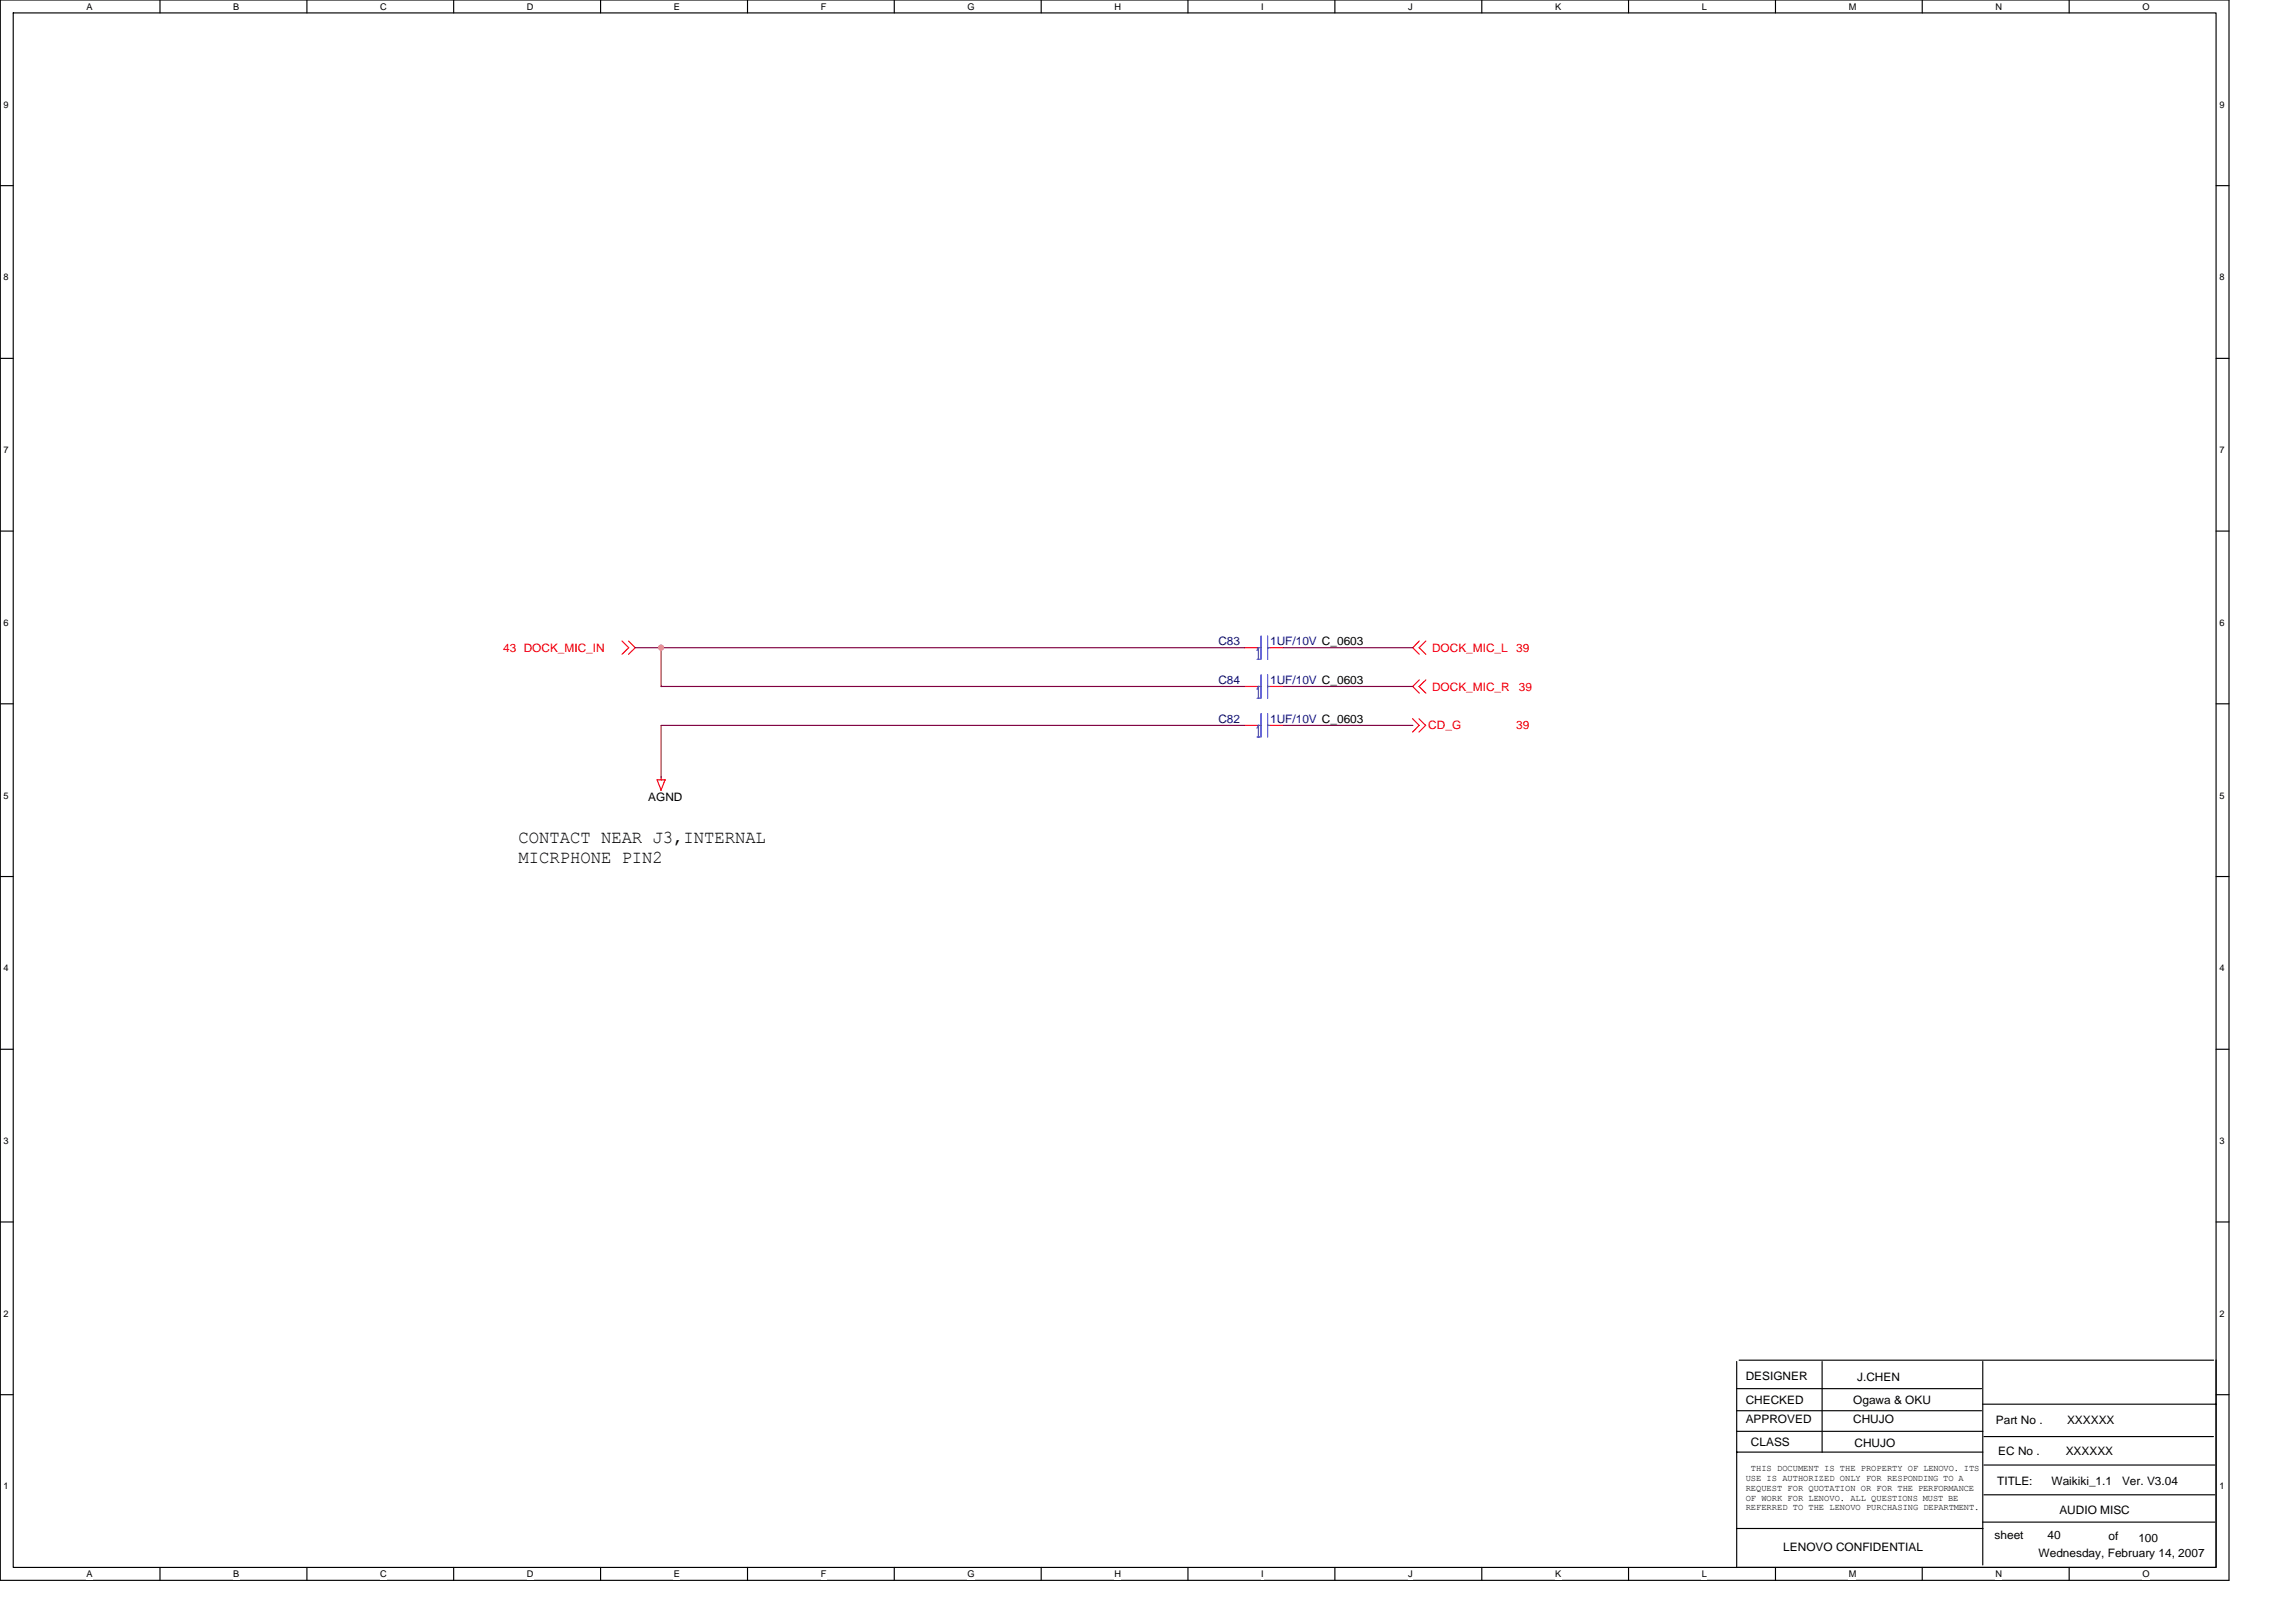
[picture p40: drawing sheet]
<svg xmlns="http://www.w3.org/2000/svg" width="297mm" height="210mm" viewBox="0 0 297 210" stroke-linecap="round" stroke-linejoin="round" font-family="sans-serif">
<defs><g id="words">
<g font-size="2.3">
<text x="67.1" y="109.2">CONTACT NEAR J3,INTERNAL</text>
<text x="67.1" y="111.7">MICRPHONE PIN2</text>
</g>
<g font-size="1.5" fill="#000080">
<text x="157.6" y="83.5">C83</text>
<text x="164.3" y="83.5">1UF/10V C_0603</text>
<text x="157.6" y="88.5">C84</text>
<text x="164.3" y="88.5">1UF/10V C_0603</text>
<text x="157.6" y="93.6">C82</text>
<text x="164.3" y="93.6">1UF/10V C_0603</text>
</g>
<g font-size="1.5" fill="#f00">
<text x="65.1" y="84.3">43 DOCK_MIC_IN</text>
<text x="185.3" y="84.3">DOCK_MIC_L</text>
<text x="185.3" y="89.4">DOCK_MIC_R</text>
<text x="196.2" y="84.3">39</text>
<text x="196.5" y="89.4">39</text>
<text x="184.8" y="94.4">CD_G</text>
<text x="196.2" y="94.4">39</text>
</g>
<g font-size="1.5">
<text x="83.9" y="103.6">AGND</text>
<text x="225.8" y="178.5">DESIGNER</text>
<text x="240.3" y="178.7">J.CHEN</text>
<text x="225.8" y="181.7">CHECKED</text>
<text x="225.8" y="184.1">APPROVED</text>
<text x="239.8" y="181.7">Ogawa &amp; OKU</text>
<text x="239.8" y="184.1">CHUJO</text>
<text x="258.2" y="184.3">Part No .</text>
<text x="267.4" y="184.3">XXXXXX</text>
<text x="226.5" y="187.1">CLASS</text>
<text x="239.9" y="187.3">CHUJO</text>
<text x="258.5" y="188.3">EC No .</text>
<text x="267.2" y="188.3">XXXXXX</text>
<text x="258.4" y="192.1">TITLE:</text>
<text x="265.4" y="192.1">Waikiki_1.1</text>
<text x="266.4" y="196">AUDIO MISC</text>
<text x="274.5" y="192.1">Ver. V3.04</text>
<text x="230.7" y="200.7">LENOVO CONFIDENTIAL</text>
<text x="258" y="199.2">sheet</text>
<text x="263.7" y="201.5">Wednesday, February 14, 2007</text>
<text x="264.9" y="199.2">40</text>
<text x="272.8" y="199.3">of</text>
<text x="276.6" y="199.5">100</text>
</g>
<g font-size="1.2">
<text x="11.2" y="1.3">A</text>
<text x="30.2" y="1.3">B</text>
<text x="49.2" y="1.3">C</text>
<text x="68.2" y="1.3">D</text>
<text x="87.2" y="1.3">E</text>
<text x="106.2" y="1.3">F</text>
<text x="125.2" y="1.3">G</text>
<text x="144.2" y="1.3">H</text>
<text x="163.2" y="1.3">I</text>
<text x="182.2" y="1.3">J</text>
<text x="201.2" y="1.3">K</text>
<text x="220.2" y="1.3">L</text>
<text x="239.2" y="1.3">M</text>
<text x="258.2" y="1.3">N</text>
<text x="277.2" y="1.3">O</text>
<text x=".5" y="13.9">9</text>
<text x="287.1" y="13.9">9</text>
<text x=".5" y="36.3">8</text>
<text x="287.1" y="36.3">8</text>
<text x=".5" y="58.6">7</text>
<text x="287.1" y="58.6">7</text>
<text x=".5" y="81">6</text>
<text x="287.1" y="81">6</text>
<text x=".5" y="103.3">5</text>
<text x="287.1" y="103.3">5</text>
<text x=".5" y="125.7">4</text>
<text x="287.1" y="125.7">4</text>
<text x=".5" y="148">3</text>
<text x="287.1" y="148">3</text>
<text x=".5" y="170.4">2</text>
<text x="287.1" y="170.4">2</text>
<text x="225.8" y="191.6">USE IS AUTHORIZED ONLY FOR RESPONDING TO A</text>
<text x="226.5" y="190.4">THIS DOCUMENT IS THE PROPERTY OF LENOVO. ITS</text>
<text x=".5" y="192.7">1</text>
<text x="225.8" y="192.9">REQUEST FOR QUOTATION OR FOR THE PERFORMANCE</text>
<text x="225.8" y="194.2">OF WORK FOR LENOVO. ALL QUESTIONS MUST BE</text>
<text x="225.8" y="195.5">REFERRED TO THE LENOVO PURCHASING DEPARTMENT.</text>
<text x="287.1" y="192.7">1</text>
<text x="11.2" y="204.1">A</text>
<text x="30.2" y="204.1">B</text>
<text x="49.2" y="204.1">C</text>
<text x="68.2" y="204.1">D</text>
<text x="87.2" y="204.1">E</text>
<text x="106.2" y="204.1">F</text>
<text x="125.2" y="204.1">G</text>
<text x="144.2" y="204.1">H</text>
<text x="163.2" y="204.1">I</text>
<text x="182.2" y="204.1">J</text>
<text x="201.2" y="204.1">K</text>
<text x="220.2" y="204.1">L</text>
<text x="239.2" y="204.1">M</text>
<text x="258.2" y="204.1">N</text>
<text x="277.2" y="204.1">O</text>
</g>
</g></defs>
<path d="M0 0h288.4v204.5h-288.4zM1.7 1.7h285v201.1h-285z" fill="none" stroke="#000" stroke-width=".15"/>
<g fill="#fff">
<path d="M11.2 .2h.8v1.3h-.8z"/>
<path d="M11.2 203h.8v1.4h-.8z"/>
</g>
<path d="M20.7 0v1.7M20.7 202.8v1.7" fill="none" stroke="#000" stroke-width=".15"/>
<g fill="#fff">
<path d="M30.2 .2h.8v1.3h-.8z"/>
<path d="M30.2 203h.8v1.4h-.8z"/>
</g>
<path d="M39.7 0v1.7M39.7 202.8v1.7" fill="none" stroke="#000" stroke-width=".15"/>
<g fill="#fff">
<path d="M49.2 .2h.8v1.3h-.8z"/>
<path d="M49.2 203h.8v1.4h-.8z"/>
</g>
<path d="M58.7 0v1.7M58.7 202.8v1.7" fill="none" stroke="#000" stroke-width=".15"/>
<g fill="#fff">
<path d="M68.2 .2h.8v1.3h-.8z"/>
<path d="M68.2 203h.8v1.4h-.8z"/>
</g>
<path d="M77.7 0v1.7M77.7 202.8v1.7" fill="none" stroke="#000" stroke-width=".15"/>
<g fill="#fff">
<path d="M87.2 .2h.8v1.3h-.8z"/>
<path d="M87.2 203h.8v1.4h-.8z"/>
</g>
<path d="M96.7 0v1.7M96.7 202.8v1.7" fill="none" stroke="#000" stroke-width=".15"/>
<g fill="#fff">
<path d="M106.2 .2h.7v1.3h-.7z"/>
<path d="M106.2 203h.7v1.4h-.7z"/>
</g>
<path d="M115.7 0v1.7M115.7 202.8v1.7" fill="none" stroke="#000" stroke-width=".15"/>
<g fill="#fff">
<path d="M125.2 .2h.9v1.3h-.9z"/>
<path d="M125.2 203h.9v1.4h-.9z"/>
</g>
<path d="M134.7 0v1.7M134.7 202.8v1.7" fill="none" stroke="#000" stroke-width=".15"/>
<g fill="#fff">
<path d="M144.2 .2h.8v1.3h-.8z"/>
<path d="M144.2 203h.8v1.4h-.8z"/>
</g>
<path d="M153.7 0v1.7M153.7 202.8v1.7" fill="none" stroke="#000" stroke-width=".15"/>
<g fill="#fff">
<path d="M163.2 .2h.3v1.3h-.3z"/>
<path d="M163.2 203h.3v1.4h-.3z"/>
</g>
<path d="M172.7 0v1.7M172.7 202.8v1.7" fill="none" stroke="#000" stroke-width=".15"/>
<g fill="#fff">
<path d="M182.2 .2h.6v1.3h-.6z"/>
<path d="M182.2 203h.6v1.4h-.6z"/>
</g>
<path d="M191.7 0v1.7M191.7 202.8v1.7" fill="none" stroke="#000" stroke-width=".15"/>
<g fill="#fff">
<path d="M201.2 .2h.8v1.3h-.8z"/>
<path d="M201.2 203h.8v1.4h-.8z"/>
</g>
<path d="M210.7 0v1.7M210.7 202.8v1.7" fill="none" stroke="#000" stroke-width=".15"/>
<g fill="#fff">
<path d="M220.2 .2h.6v1.3h-.6z"/>
<path d="M220.2 203h.6v1.4h-.6z"/>
</g>
<path d="M229.7 0v1.7M229.7 202.8v1.7" fill="none" stroke="#000" stroke-width=".15"/>
<g fill="#fff">
<path d="M239.2 .2h.9v1.3h-.9z"/>
<path d="M239.2 203h.9v1.4h-.9z"/>
</g>
<path d="M248.7 0v1.7M248.7 202.8v1.7" fill="none" stroke="#000" stroke-width=".15"/>
<g fill="#fff">
<path d="M258.2 .2h.8v1.3h-.8z"/>
<path d="M258.2 203h.8v1.4h-.8z"/>
</g>
<path d="M267.7 0v1.7M267.7 202.8v1.7" fill="none" stroke="#000" stroke-width=".15"/>
<g fill="#fff">
<path d="M277.2 .2h.9v1.3h-.9z"/>
<path d="M277.2 203h.9v1.4h-.9z"/>
<path d="M.5 12.8h.6v1.4h-.6z"/>
<path d="M287.1 12.8h.7v1.4h-.7z"/>
<path d="M.5 35.2h.6v1.3h-.6z"/>
<path d="M287.1 35.2h.7v1.3h-.7z"/>
</g>
<path d="M0 24h1.7M286.7 24h1.7" fill="none" stroke="#000" stroke-width=".15"/>
<g fill="#fff">
<path d="M.5 57.6h.6v1.3h-.6z"/>
<path d="M287.1 57.6h.7v1.3h-.7z"/>
</g>
<path d="M0 46.4h1.7M286.7 46.4h1.7" fill="none" stroke="#000" stroke-width=".15"/>
<g fill="#fff">
<path d="M.5 79.9h.6v1.3h-.6z"/>
<path d="M287.1 79.9h.7v1.3h-.7z"/>
</g>
<path d="M0 68.7h1.7M286.7 68.7h1.7" fill="none" stroke="#000" stroke-width=".15"/>
<g fill="#fff">
<path d="M.5 102.3h.6v1.3h-.6z"/>
<path d="M287.1 102.3h.7v1.3h-.7z"/>
</g>
<path d="M0 91.1h1.7M286.7 91.1h1.7" fill="none" stroke="#000" stroke-width=".15"/>
<g fill="#fff">
<path d="M.5 124.6h.6v1.3h-.6z"/>
<path d="M287.1 124.6h.7v1.3h-.7z"/>
</g>
<path d="M0 113.4h1.7M286.7 113.4h1.7" fill="none" stroke="#000" stroke-width=".15"/>
<g fill="#fff">
<path d="M.5 147h.6v1.3h-.6z"/>
<path d="M287.1 147h.7v1.3h-.7z"/>
</g>
<path d="M0 135.8h1.7M286.7 135.8h1.7" fill="none" stroke="#000" stroke-width=".15"/>
<g fill="#fff">
<path d="M.5 169.3h.6v1.3h-.6z"/>
<path d="M287.1 169.3h.7v1.3h-.7z"/>
</g>
<path d="M0 158.1h1.7M286.7 158.1h1.7" fill="none" stroke="#000" stroke-width=".15"/>
<g fill="#fff">
<path d="M.5 191.7h.6v1.3h-.6z"/>
<path d="M287.1 191.7h.7v1.3h-.7z"/>
</g>
<g fill="none" stroke="#000" stroke-width=".15">
<path d="M224.7 179.7h31.7M224.7 176.2v26.7M225 176h61.4M235.7 176.2v11.7M256.5 176.2v26.3M286.7 176v26.8M0 180.5h1.7M224.7 182.6h31.7M224.7 185.2h31.8M224.7 187.9h31.8M224.7 197.8h31.8M256.5 181.7h30.2"/>
<path d="M256.5 197h30.1M256.7 189.6h29.8M256.7 185.9h29.7M256.7 193.4h29.8M286.7 180.5h1.7M224.8 202.8h61.7"/>
</g>
<g fill="none" stroke="#f00" stroke-width=".15">
<path d="M80.5 83l.8 .8-.8 .9M81.3 83l.9 .8-.9 .9M161 83.8h1.6M161 88.8h1.6M161 93.9h1.6M164.3 83.8h1.7M164.3 88.8h1.7M164.3 93.9h1.7M182.7 93l.9 .9-.9 .8M183.6 93l.8 .9-.8 .8M183.6 83l-.8 .8 .8 .9M183.6 88l-.8 .8 .8 .9"/>
<path d="M184.5 83l-.9 .8 .9 .9M184.5 88l-.9 .8 .9 .9M85 100.9l.5 1.4M85 100.9h1.1M85.5 100.6v.3M86 100.9l-.5 1.4"/>
</g>
<g fill="none" stroke="#00f" stroke-width=".15">
<path d="M162.6 94.2l.2-.3v1.5M162.6 83.8h.6M162.6 85.3h.4M162.6 88.8h.6M162.6 90.4h.4M162.6 93.9h.6M162.6 95.4h.4M162.8 83.8v1.5M162.8 88.8v1.6M162.8 83.8l-.2 .4M162.8 88.8l-.2 .4M163.1 82.3v3"/>
<path d="M163.1 87.3v3.1M163.1 92.4v3M164 83.8h.3M164 88.8h.3M164 93.9h.3M164 82.3v3M164 87.3v3.1M164 92.4v3"/>
</g>
<path d="M82.2 83.8h78.8M85.5 83.8v5.1l75.5-.1M161 93.9h-75.5v6.7M166 83.8h16.8M166 88.8h16.8M166 93.9h16.8" fill="none" stroke="#800040" stroke-width=".15"/>
<circle cx="85.5" cy="83.8" r=".33" fill="#f0f" stroke="#f0f" stroke-width=".15"/>
<use href="#words"/>
</svg>
